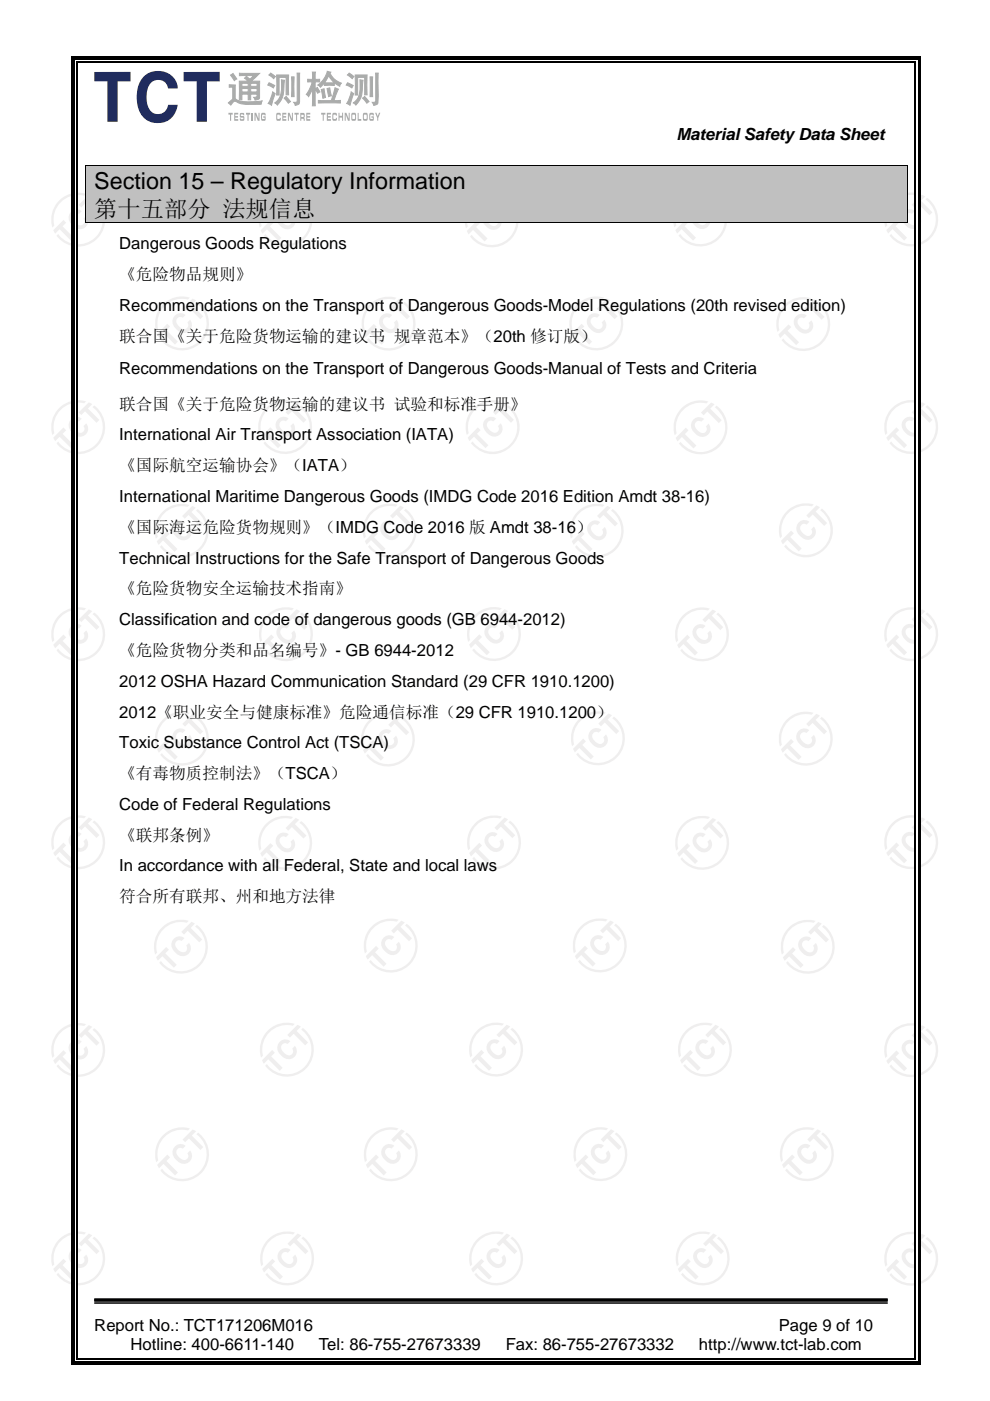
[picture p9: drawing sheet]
<svg xmlns="http://www.w3.org/2000/svg" width="210mm" height="297mm" viewBox="0 0 210 297" stroke-linecap="round" stroke-linejoin="round" font-family="sans-serif">
<defs><g id="words">
<g font-size="4.9">
<text x="20" y="40.1">Section 15 – Regulatory Information</text>
<text x="20" y="46">第十五部分 法规信息</text>
</g>
<g font-size="3.5">
<text x="143.5" y="29.6">Material Safety Data Sheet</text>
<text x="25.3" y="52.8">Dangerous Goods Regulations</text>
<text x="25.3" y="59.4">《危险物品规则》</text>
<text x="25.3" y="65.9">Recommendations on the Transport of Dangerous Goods-Model Regulations (20th revised edition)</text>
<text x="25.3" y="72.4">联合国《关于危险货物运输的建议书 规章范本》（20th 修订版）</text>
<text x="25.3" y="79.4">Recommendations on the Transport of Dangerous Goods-Manual of Tests and Criteria</text>
<text x="25.3" y="86.9">联合国《关于危险货物运输的建议书 试验和标准手册》</text>
<text x="25.3" y="93.4">International Air Transport Association (IATA)</text>
<text x="25.3" y="99.9">《国际航空运输协会》（IATA）</text>
<text x="25.3" y="106.4">International Maritime Dangerous Goods (IMDG Code 2016 Edition Amdt 38-16)</text>
<text x="25.3" y="113">《国际海运危险货物规则》（IMDG Code 2016 版 Amdt 38-16）</text>
<text x="25.3" y="119.5">Technical Instructions for the Safe Transport of Dangerous Goods</text>
<text x="25.3" y="126">《危险货物安全运输技术指南》</text>
<text x="25.3" y="132.5">Classification and code of dangerous goods (GB 6944-2012)</text>
<text x="25.3" y="139.1">《危险货物分类和品名编号》- GB 6944-2012</text>
<text x="25.3" y="145.6">2012 OSHA Hazard Communication Standard (29 CFR 1910.1200)</text>
<text x="25.3" y="152.1">2012《职业安全与健康标准》危险通信标准（29 CFR 1910.1200）</text>
<text x="25.3" y="158.7">Toxic Substance Control Act (TSCA)</text>
<text x="25.3" y="165.2">《有毒物质控制法》（TSCA）</text>
<text x="25.3" y="171.7">Code of Federal Regulations</text>
<text x="25.3" y="178.2">《联邦条例》</text>
<text x="25.3" y="184.8">In accordance with all Federal, State and local laws</text>
<text x="25.3" y="191.3">符合所有联邦、州和地方法律</text>
<text x="20" y="282.2">Report No.: TCT171206M016</text>
<text x="27.7" y="286.2">Hotline: 400-6611-140</text>
<text x="67.6" y="286.2">Tel: 86-755-27673339</text>
<text x="107.3" y="286.2">Fax: 86-755-27673332</text>
<text x="148.2" y="286.2">http://www.tct-lab.com</text>
<text x="165.2" y="282.2">Page 9 of 10</text>
</g>
</g></defs>
<g fill="#efeeee">
<path d="M15.1 44.9a1.6 1.6 0 0 1 2.2-.1l-.6 .6a.96 .96 0 0 0-1.3 .3 .96 .96 0 0 0 .4 1.4l.3 .2a.95 .95 0 0 0 1.3 .4 .95 .95 0 0 0 .3-1.3l.6-.6a1.75 1.75 0 0 1-.3 2.5 1.75 1.75 0 0 1-2.4-.3l-.3-.2a1.95 1.95 0 0 1-.2-2.9z"/>
<path d="M15.1 88.9a1.65 1.65 0 0 1 2.2-.1l-.6 .6a.96 .96 0 0 0-1.3 .3 .96 .96 0 0 0 .4 1.4 1.17 1.17 0 0 0 2 .3l.1-.6-.2-.5 .6-.5a1.79 1.79 0 0 1-.4 2.6 1.79 1.79 0 0 1-2.6-.6 1.94 1.94 0 0 1-.2-2.9z"/>
<path d="M15.1 132.8a1.64 1.64 0 0 1 2.2-.1l-.6 .6a.93 .93 0 0 0-1.2 .2 .93 .93 0 0 0 .2 1.3 1.44 1.44 0 0 0 2 .6 .91 .91 0 0 0 0-1.2l.6-.5a1.79 1.79 0 0 1-.4 2.5 1.79 1.79 0 0 1-2.6-.5 1.94 1.94 0 0 1-.2-2.9z"/>
<path d="M15.1 176.9a1.61 1.61 0 0 1 2.2-.1l-.6 .6a.96 .96 0 0 0-1.3 .3 .96 .96 0 0 0 .4 1.4l.3 .2a.95 .95 0 0 0 1.3 .4 .95 .95 0 0 0 .3-1.3l.6-.6a1.79 1.79 0 0 1-.4 2.6 1.79 1.79 0 0 1-2.6-.6 1.96 1.96 0 0 1-.2-2.9z"/>
<path d="M15 221a1.6 1.6 0 0 1 2.3-.2l-.6 .6a.96 .96 0 0 0-1.3 .4 .96 .96 0 0 0 .4 1.3 1.16 1.16 0 0 0 2 .3l.1-.5-.2-.5 .6-.6a1.79 1.79 0 0 1-.4 2.6 1.79 1.79 0 0 1-2.6-.6 1.98 1.98 0 0 1-.3-2.8z"/>
<path d="M59.4 265.1a1.58 1.58 0 0 1 2.2-.1l-.6 .6a.93 .93 0 0 0-1.2 .3 .93 .93 0 0 0 .2 1.3 1.39 1.39 0 0 0 1.9 .6l.3-.4-.2-.8 .6-.6a1.76 1.76 0 0 1-.3 2.5 1.76 1.76 0 0 1-2.4-.3 1.98 1.98 0 0 1-.5-3.1z"/>
<path d="M103.7 265.1a1.57 1.57 0 0 1 2.2-.1l-.5 .6a.96 .96 0 0 0-1.4 .4 .96 .96 0 0 0 .5 1.3 1.19 1.19 0 0 0 1.8 .5 .82 .82 0 0 0 .1-1.2l.5-.6a1.78 1.78 0 0 1-.4 2.6 1.78 1.78 0 0 1-2.5-.6 1.91 1.91 0 0 1-.3-2.9z"/>
<path d="M147.4 265.3a1.63 1.63 0 0 1 2.4-.3l-.6 .6a.92 .92 0 0 0-1.3 .3 .92 .92 0 0 0 .3 1.3 1.48 1.48 0 0 0 1.7 .7 .87 .87 0 0 0 .3-1.3l.6-.6a1.78 1.78 0 0 1-.4 2.6 1.78 1.78 0 0 1-2.6-.6 1.97 1.97 0 0 1-.4-2.7z"/>
<path d="M15.1 265.1a1.61 1.61 0 0 1 2.2-.1l-.6 .6a.95 .95 0 0 0-1.3 .4 .95 .95 0 0 0 .4 1.3 1.15 1.15 0 0 0 1 .7 1.15 1.15 0 0 0 1.1-.5v-.4l-.2-.5 .6-.6a1.78 1.78 0 0 1-.4 2.6 1.78 1.78 0 0 1-2.6-.6 1.93 1.93 0 0 1-.2-2.9z"/>
<path d="M37.1 66.9a1.61 1.61 0 0 1 2.2-.1l-.5 .6a.93 .93 0 0 0-1.3 .3 .93 .93 0 0 0 .2 1.2 1.3 1.3 0 0 0 2.1 .5l.1-.6-.1-.4 .5-.6a1.79 1.79 0 0 1-.4 2.6 1.79 1.79 0 0 1-2.5-.6 1.92 1.92 0 0 1-.3-2.9z"/>
<path d="M59.1 44.9a1.59 1.59 0 0 1 2.2-.1l-.6 .6a.96 .96 0 0 0-1.3 .4 .96 .96 0 0 0 .4 1.3 1.18 1.18 0 0 0 2 .3l.1-.6-.2-.4 .6-.6a1.79 1.79 0 0 1-.4 2.6 1.79 1.79 0 0 1-2.6-.6 1.92 1.92 0 0 1-.2-2.9z"/>
<path d="M37 110.9a1.63 1.63 0 0 1 2.3-.1l-.6 .5a.96 .96 0 0 0-1.3 .4 .96 .96 0 0 0 .4 1.3l.2 .3a.96 .96 0 0 0 1.3 .4 .96 .96 0 0 0 .5-1.2l-.1-.2 .5-.6a1.79 1.79 0 0 1-.3 2.6 1.79 1.79 0 0 1-2.6-.6 1.93 1.93 0 0 1-.3-2.8z"/>
<path d="M59 88.9a1.63 1.63 0 0 1 2.2-.1l-.6 .5a.96 .96 0 0 0-1.3 .4 .96 .96 0 0 0 .4 1.3l.3 .3a.95 .95 0 0 0 1.2 .4 .95 .95 0 0 0 .5-1.2l-.1-.2 .6-.6a1.79 1.79 0 0 1-.4 2.6 1.79 1.79 0 0 1-2.6-.5 1.94 1.94 0 0 1-.2-2.9z"/>
<path d="M80.9 66.9a1.58 1.58 0 0 1 2.2-.1l-.5 .6a.92 .92 0 0 0-1.3 .3 .92 .92 0 0 0 .3 1.3 1.45 1.45 0 0 0 1.9 .6 .92 .92 0 0 0 0-1.2l.6-.6a1.79 1.79 0 0 1-.4 2.6 1.79 1.79 0 0 1-2.5-.6 1.92 1.92 0 0 1-.3-2.9z"/>
<path d="M102.8 45.1a1.59 1.59 0 0 1 2.2-.2l-.6 .6a.91 .91 0 0 0-1.2 .2 .91 .91 0 0 0 .1 1.2 1.35 1.35 0 0 0 2.2 .7l.1-.6-.2-.5 .6-.6a1.79 1.79 0 0 1-.4 2.6 1.79 1.79 0 0 1-2.5-.6 1.93 1.93 0 0 1-.3-2.8z"/>
<path d="M37 155a1.62 1.62 0 0 1 2.3-.2l-.6 .6a.94 .94 0 0 0-1.3 .3 .94 .94 0 0 0 .3 1.3 1.32 1.32 0 0 0 2.1 .5l.1-.6-.2-.5 .6-.6a1.79 1.79 0 0 1-.4 2.6 1.79 1.79 0 0 1-2.5-.6 1.92 1.92 0 0 1-.4-2.8z"/>
<path d="M59.1 132.8a1.61 1.61 0 0 1 2.3-.1l-.6 .6a.93 .93 0 0 0-1.3 .2 .93 .93 0 0 0 .3 1.3 1.22 1.22 0 0 0 2.1 .3l.1-.5-.2-.4 .6-.5a1.79 1.79 0 0 1-.4 2.5 1.79 1.79 0 0 1-2.6-.5 1.92 1.92 0 0 1-.3-2.9z"/>
<path d="M81.1 110.9a1.6 1.6 0 0 1 2.3-.2l-.6 .6a.93 .93 0 0 0-1.3 .3 .93 .93 0 0 0 .3 1.3 1.3 1.3 0 0 0 2 .4l.2-.5-.2-.5 .6-.6a1.79 1.79 0 0 1-.4 2.6 1.79 1.79 0 0 1-2.6-.6 1.93 1.93 0 0 1-.3-2.8z"/>
<path d="M102.8 89l.2-.1a1.59 1.59 0 0 1 2.2-.1l-.6 .5a.96 .96 0 0 0-1.3 .4 .96 .96 0 0 0 .4 1.3l.3 .3a.95 .95 0 0 0 1.3 .4 .95 .95 0 0 0 .3-1.4l.6-.6a1.79 1.79 0 0 1-.4 2.6 1.79 1.79 0 0 1-2.5-.5 2.02 2.02 0 0 1-.5-2.8z"/>
<path d="M124.9 67a1.62 1.62 0 0 1 2.3-.2l-.6 .6a.94 .94 0 0 0-1.3 .2 .94 .94 0 0 0 .3 1.3 1.32 1.32 0 0 0 2.1 .5l.1-.6-.2-.4 .6-.6a1.78 1.78 0 0 1-.4 2.5 1.78 1.78 0 0 1-2.5-.5 1.92 1.92 0 0 1-.4-2.8z"/>
<path d="M146.9 44.9a1.59 1.59 0 0 1 2.3-.1l-.5 .5a.96 .96 0 0 0-1.4 .4 .96 .96 0 0 0 .5 1.3 1.16 1.16 0 0 0 1.9 .4l.2-.6-.2-.5 .5-.6a1.75 1.75 0 0 1-.2 2.5 1.75 1.75 0 0 1-2.5-.3l-.2-.1a1.94 1.94 0 0 1-.4-2.9z"/>
<path d="M36.9 199a1.59 1.59 0 0 1 2.2-.1l-.6 .6a.92 .92 0 0 0-1.2 .3 .92 .92 0 0 0 .2 1.2 1.21 1.21 0 0 0 2.1 .4l.1-.6-.2-.3 .6-.6a1.76 1.76 0 0 1-.3 2.5 1.76 1.76 0 0 1-2.5-.3 1.99 1.99 0 0 1-.4-3.1z"/>
<path d="M58.9 177.1a1.63 1.63 0 0 1 2.3-.2l-.6 .6a.92 .92 0 0 0-1.2 .3 .92 .92 0 0 0 .2 1.2 1.21 1.21 0 0 0 1 .9 1.21 1.21 0 0 0 1.2-.5v-.6l-.2-.3 .6-.6a1.78 1.78 0 0 1-.4 2.6 1.78 1.78 0 0 1-2.5-.6 1.93 1.93 0 0 1-.4-2.8z"/>
<path d="M80.8 155.2a1.52 1.52 0 0 1 2.2-.2l-.6 .6a.91 .91 0 0 0-1.2 .2 .91 .91 0 0 0 .1 1.2 1.35 1.35 0 0 0 2.2 .6l.1-.5-.2-.5 .6-.6a1.79 1.79 0 0 1-.4 2.6 1.79 1.79 0 0 1-2.6-.6 1.88 1.88 0 0 1-.2-2.8z"/>
<path d="M103.3 132.8a1.58 1.58 0 0 1 2.2-.1l-.6 .5a.94 .94 0 0 0-1.3 .3 .94 .94 0 0 0 .3 1.3 1.31 1.31 0 0 0 2.1 .5l.1-.6-.2-.5 .6-.6a1.76 1.76 0 0 1-.3 2.5 1.76 1.76 0 0 1-2.5-.3 1.99 1.99 0 0 1-.4-3z"/>
<path d="M125 110.9a1.6 1.6 0 0 1 2.3-.2l-.6 .6a.92 .92 0 0 0-1.3 .3 .92 .92 0 0 0 .3 1.3 1.37 1.37 0 0 0 2 .6l.2-.4-.2-.8 .6-.6a1.77 1.77 0 0 1-.4 2.6 1.77 1.77 0 0 1-2.6-.6 1.93 1.93 0 0 1-.3-2.8z"/>
<path d="M147 89a1.64 1.64 0 0 1 2.3-.2l-.6 .6a.93 .93 0 0 0-1.2 .3 .93 .93 0 0 0 .2 1.3 1.31 1.31 0 0 0 2.1 .5l.1-.6-.2-.5 .6-.6a1.81 1.81 0 0 1-.5 2.6 1.81 1.81 0 0 1-2.6-.8 1.85 1.85 0 0 1-.2-2.6z"/>
<path d="M168.9 67a1.59 1.59 0 0 1 2.2-.1l-.6 .6a.92 .92 0 0 0-1.2 .3 .92 .92 0 0 0 .2 1.2 1.21 1.21 0 0 0 2.1 .4l.1-.6-.2-.3 .6-.6a1.76 1.76 0 0 1-.3 2.5 1.76 1.76 0 0 1-2.5-.3 2.01 2.01 0 0 1-.4-3.1z"/>
<path d="M37.1 243.1a1.6 1.6 0 0 1 2.2-.1l-.5 .5a.97 .97 0 0 0-1.4 .4 .97 .97 0 0 0 .4 1.3l.3 .3a.95 .95 0 0 0 1.2 .4 .95 .95 0 0 0 .5-1.2v-.2l.5-.6a1.79 1.79 0 0 1-.4 2.6 1.79 1.79 0 0 1-2.5-.5 1.94 1.94 0 0 1-.3-2.9z"/>
<path d="M59.3 220.9a1.62 1.62 0 0 1 2.3-.1l-.6 .5a.96 .96 0 0 0-1.3 .4 .96 .96 0 0 0 .4 1.3 1.14 1.14 0 0 0 1.9 .4l.2-.6-.2-.5 .5-.6a1.78 1.78 0 0 1-.3 2.6 1.78 1.78 0 0 1-2.6-.5 1.94 1.94 0 0 1-.3-2.9z"/>
<path d="M81.4 198.8a1.6 1.6 0 0 1 2.2-.1l-.6 .6a.93 .93 0 0 0-1.2 .2 .93 .93 0 0 0 .2 1.3 1.23 1.23 0 0 0 2.1 .3l.1-.5-.2-.3 .6-.6a1.76 1.76 0 0 1-.3 2.5 1.76 1.76 0 0 1-2.5-.3 2 2 0 0 1-.4-3.1z"/>
<path d="M103.3 176.9a1.61 1.61 0 0 1 2.2-.1l-.6 .6a.95 .95 0 0 0-1.3 .4 .95 .95 0 0 0 .4 1.3 1.16 1.16 0 0 0 2 .4l.1-.6-.2-.5 .6-.6a1.76 1.76 0 0 1-.3 2.5 1.76 1.76 0 0 1-2.4-.3 1.98 1.98 0 0 1-.5-3.1z"/>
<path d="M125.2 154.9a1.61 1.61 0 0 1 2.4-.1l-.6 .5a.96 .96 0 0 0-1.4 .4 .96 .96 0 0 0 .5 1.3 1.16 1.16 0 0 0 1.9 .4l.2-.4-.2-.7 .5-.6a1.76 1.76 0 0 1-.2 2.5 1.76 1.76 0 0 1-2.5-.3l-.2-.1a1.96 1.96 0 0 1-.4-2.9z"/>
<path d="M147.4 132.8a1.58 1.58 0 0 1 2.2-.1l-.5 .6a.94 .94 0 0 0-1.3 .3 .94 .94 0 0 0 .2 1.3 1.23 1.23 0 0 0 2.2 .3v-.6l-.2-.3 .6-.6a1.78 1.78 0 0 1-.4 2.6 1.78 1.78 0 0 1-2.5-.6 1.93 1.93 0 0 1-.3-2.9z"/>
<path d="M169.4 110.8a1.63 1.63 0 0 1 2.3-.2l-.6 .6a.93 .93 0 0 0-1.3 .3 .93 .93 0 0 0 .3 1.3 1.29 1.29 0 0 0 2 .5l.2-.6-.2-.5 .5-.6a1.76 1.76 0 0 1-.2 2.5 1.76 1.76 0 0 1-2.5-.3l-.2-.2a1.95 1.95 0 0 1-.3-2.8z"/>
<path d="M81.3 243.1a1.62 1.62 0 0 1 2.3-.1l-.6 .5a.93 .93 0 0 0-1.2 .3 .93 .93 0 0 0 .2 1.3 1.3 1.3 0 0 0 2.1 .5l.1-.6-.2-.5 .6-.6a1.76 1.76 0 0 1-.3 2.5 1.76 1.76 0 0 1-2.4-.3 2.01 2.01 0 0 1-.6-3z"/>
<path d="M103.7 220.9a1.59 1.59 0 0 1 2.2-.2l-.5 .6a.96 .96 0 0 0-1.4 .4 .96 .96 0 0 0 .5 1.3l.2 .3a.96 .96 0 0 0 1.4 .4 .96 .96 0 0 0 .3-1.4l.5-.6a1.79 1.79 0 0 1-.4 2.6 1.79 1.79 0 0 1-2.5-.5 1.94 1.94 0 0 1-.3-2.9z"/>
<path d="M125.7 198.8a1.63 1.63 0 0 1 2.3-.1l-.6 .5a.93 .93 0 0 0-1.3 .3 .93 .93 0 0 0 .2 1.3 1.2 1.2 0 0 0 2.2 .3v-.5l-.1-.4 .5-.6a1.76 1.76 0 0 1-.2 2.5 1.76 1.76 0 0 1-2.5-.3l-.2-.1a1.95 1.95 0 0 1-.3-2.9z"/>
<path d="M147.3 177.1a1.65 1.65 0 0 1 2.3-.2l-.5 .6a.95 .95 0 0 0-1.4 .4 .95 .95 0 0 0 .5 1.3 1.15 1.15 0 0 0 1.9 .3l.2-.5-.2-.5 .5-.6a1.79 1.79 0 0 1-.4 2.6 1.79 1.79 0 0 1-2.5-.6 1.97 1.97 0 0 1-.4-2.8z"/>
<path d="M169.3 155a1.64 1.64 0 0 1 2.3-.2l-.6 .6a.93 .93 0 0 0-1.2 .3 .93 .93 0 0 0 .2 1.3 1.31 1.31 0 0 0 2.1 .5l.1-.6-.2-.5 .6-.6a1.79 1.79 0 0 1-.4 2.6 1.79 1.79 0 0 1-2.5-.6 1.95 1.95 0 0 1-.4-2.8z"/>
<path d="M125.8 243a1.59 1.59 0 0 1 2.3-.1l-.6 .6a.93 .93 0 0 0-1.3 .3 .93 .93 0 0 0 .2 1.2l.8 .7a.89 .89 0 0 0 1.2 0 .89 .89 0 0 0 .1-1.2l.6-.6a1.77 1.77 0 0 1-.3 2.5 1.77 1.77 0 0 1-2.5-.3 2.01 2.01 0 0 1-.5-3.1z"/>
<path d="M148 220.9a1.59 1.59 0 0 1 2.2-.1l-.5 .5a.94 .94 0 0 0-1.3 .3 .94 .94 0 0 0 .2 1.3 1.41 1.41 0 0 0 1.9 .7l.4-.5-.2-.8 .5-.6a1.79 1.79 0 0 1-.4 2.6 1.79 1.79 0 0 1-2.5-.5 1.91 1.91 0 0 1-.3-2.9z"/>
<path d="M169.7 199.2a1.64 1.64 0 0 1 2.4-.3l-.6 .6a.92 .92 0 0 0-1.3 .3 .92 .92 0 0 0 .3 1.3 1.18 1.18 0 0 0 .9 .8 1.18 1.18 0 0 0 1.2-.5v-.6l-.1-.3 .5-.6a1.79 1.79 0 0 1-.4 2.6 1.79 1.79 0 0 1-2.5-.5 1.99 1.99 0 0 1-.4-2.8z"/>
<path d="M169.5 243.2a1.62 1.62 0 0 1 2.4-.3l-.6 .6a.92 .92 0 0 0-1.3 .3 .92 .92 0 0 0 .3 1.2 1.3 1.3 0 0 0 2 .5l.2-.5-.2-.5 .6-.6a1.78 1.78 0 0 1-.4 2.6 1.78 1.78 0 0 1-2.6-.6 1.97 1.97 0 0 1-.4-2.7z"/>
<path d="M191.7 44.9a1.61 1.61 0 0 1 2.3-.1l-.6 .5a.93 .93 0 0 0-1.3 .3 .93 .93 0 0 0 .3 1.3 1.32 1.32 0 0 0 2.1 .5l.1-.6-.2-.5 .6-.6a1.79 1.79 0 0 1-.4 2.6 1.79 1.79 0 0 1-2.6-.5 1.93 1.93 0 0 1-.3-2.9z"/>
<path d="M191.7 88.9a1.55 1.55 0 0 1 2.3-.1l-.6 .5a.94 .94 0 0 0-1.3 .3 .94 .94 0 0 0 .3 1.3 1.31 1.31 0 0 0 2.1 .5l.1-.6-.2-.5 .6-.6a1.79 1.79 0 0 1-.4 2.6 1.79 1.79 0 0 1-2.6-.5 1.95 1.95 0 0 1-.3-2.9z"/>
<path d="M191.8 132.8a1.62 1.62 0 0 1 2.2-.1l-.6 .6a.93 .93 0 0 0-1.2 .2 .93 .93 0 0 0 .2 1.3 1.22 1.22 0 0 0 2.1 .3l.1-.5-.2-.4 .6-.5a1.79 1.79 0 0 1-.4 2.5 1.79 1.79 0 0 1-2.6-.5 1.92 1.92 0 0 1-.2-2.9z"/>
<path d="M191.8 176.9a1.62 1.62 0 0 1 2.2-.1l-.6 .6a.93 .93 0 0 0-1.2 .2 .93 .93 0 0 0 .2 1.3 1.31 1.31 0 0 0 2 .5l.2-.6-.2-.4 .6-.6a1.79 1.79 0 0 1-.4 2.5 1.79 1.79 0 0 1-2.6-.5 1.92 1.92 0 0 1-.2-2.9z"/>
<path d="M191.7 221a1.59 1.59 0 0 1 2.3-.1l-.6 .5a.93 .93 0 0 0-1.2 .3 .93 .93 0 0 0 .2 1.3 1.23 1.23 0 0 0 2.1 .3l.1-.5-.2-.4 .6-.6a1.79 1.79 0 0 1-.4 2.6 1.79 1.79 0 0 1-2.6-.5 1.86 1.86 0 0 1-.3-2.9z"/>
<path d="M191.7 265.2a1.62 1.62 0 0 1 2.3-.1l-.6 .6a.93 .93 0 0 0-1.2 .2 .93 .93 0 0 0 .2 1.3 1.23 1.23 0 0 0 2.1 .3l.1-.5-.2-.3 .6-.6a1.76 1.76 0 0 1-.3 2.5 1.76 1.76 0 0 1-2.5-.3 2.02 2.02 0 0 1-.5-3.1z"/>
</g>
<g fill="#efeeee">
<path d="M13.5 46.6l.5 .6-.7 .8 2.4 2.4-.6 .7-2.5-2.5-.9 1-.4-.8z" fill-rule="evenodd"/>
<path d="M16.7 43.4l2.1-2.1 .8 .4-1 .9 2.5 2.4-.6 .7-2.5-2.5-.7 .8z" fill-rule="evenodd"/>
<path d="M12.5 42.5a5.8 5.8 0 0 1 5.7-1.4l-.4 .4a5.2 5.2 0 0 0-6.3 6.3l-.4 .5a5.7 5.7 0 0 1 1.4-5.8zM12.3 49.6a5.2 5.2 0 0 0 8 .7 5.2 5.2 0 0 0-.7-8l.4-.3a5.7 5.7 0 0 1 .6 8.6 5.7 5.7 0 0 1-8.6-.6z" fill-rule="evenodd"/>
<path d="M13.5 90.6l.5 .6-.7 .8 2.4 2.4-.6 .6-2.5-2.4-.9 .9-.4-.7z" fill-rule="evenodd"/>
<path d="M16.7 87.4l2.1-2.1 .8 .4-1 .9 2.5 2.4-.6 .6-2.5-2.4-.7 .8z" fill-rule="evenodd"/>
<path d="M12.5 86.5a5.7 5.7 0 0 1 5.7-1.4l-.4 .4a5.2 5.2 0 0 0-6.3 6.3l-.4 .4a5.7 5.7 0 0 1 1.4-5.7zM19.6 86.3l.4-.3a5.7 5.7 0 0 1 .6 8.6 5.7 5.7 0 0 1-8.6-.6l.3-.4a5.2 5.2 0 0 0 8 .7 5.2 5.2 0 0 0-.7-8z" fill-rule="evenodd"/>
<path d="M13.5 134.5l.5 .6-.7 .8 2.4 2.4-.6 .6-2.5-2.4-.9 .9-.4-.7z" fill-rule="evenodd"/>
<path d="M16.7 131.3l2.1-2.1 .8 .4-1 .9 2.5 2.4-.6 .6-2.5-2.4-.7 .8z" fill-rule="evenodd"/>
<path d="M12.5 130.4a5.7 5.7 0 0 1 5.7-1.4l-.4 .4a5.2 5.2 0 0 0-6.3 6.3l-.4 .4a5.7 5.7 0 0 1 1.4-5.7zM19.6 130.2l.4-.3a5.7 5.7 0 0 1 .6 8.6 5.7 5.7 0 0 1-8.6-.6l.3-.4a5.2 5.2 0 0 0 8 .7 5.2 5.2 0 0 0-.7-8z" fill-rule="evenodd"/>
<path d="M13.5 178.6l.5 .6-.7 .8 2.4 2.4-.6 .6-2.5-2.4-.9 .9-.4-.7z" fill-rule="evenodd"/>
<path d="M16.7 175.5l2.1-2.2 .8 .4-1 .9 2.5 2.4-.6 .7-2.5-2.5-.7 .8z" fill-rule="evenodd"/>
<path d="M12.5 174.5a5.8 5.8 0 0 1 5.7-1.4l-.4 .4a5.2 5.2 0 0 0-6.3 6.4l-.4 .4a5.7 5.7 0 0 1 1.4-5.8zM20 174a5.7 5.7 0 0 1 .6 8.6 5.7 5.7 0 0 1-8.6-.6l.3-.4a5.2 5.2 0 0 0 8 .7 5.2 5.2 0 0 0-.7-8z" fill-rule="evenodd"/>
<path d="M13.5 222.7l.5 .5-.7 .8 2.4 2.5-.6 .6-2.5-2.5-.9 1-.4-.8z" fill-rule="evenodd"/>
<path d="M16.7 219.5l2.1-2.2 .8 .4-1 .9 2.5 2.5-.6 .6-2.5-2.4-.7 .7z" fill-rule="evenodd"/>
<path d="M12.5 218.6a5.7 5.7 0 0 1 5.7-1.5l-.4 .4a5.2 5.2 0 0 0-6.3 6.4l-.4 .4a5.7 5.7 0 0 1 1.4-5.7zM19.6 218.4l.4-.4a5.7 5.7 0 0 1 .6 8.6 5.7 5.7 0 0 1-8.6-.6l.3-.3a5.2 5.2 0 0 0 8 .6 5.2 5.2 0 0 0-.7-7.9z" fill-rule="evenodd"/>
<path d="M55.6 269l2.2-2.1 .6 .5-.8 .8 2.4 2.5-.6 .6-2.5-2.5-.9 1z" fill-rule="evenodd"/>
<path d="M63.1 261.5l.8 .4-1 .9 2.5 2.5-.6 .6-2.5-2.4-.8 .7-.5-.5z" fill-rule="evenodd"/>
<path d="M56.9 262.8a5.7 5.7 0 0 1 5.6-1.5l-.4 .4a5.2 5.2 0 0 0-6.3 6.4l-.4 .4a5.7 5.7 0 0 1 1.5-5.7zM64.3 262.2a5.7 5.7 0 0 1 .6 8.6 5.7 5.7 0 0 1-8.6-.6l.4-.3a5.2 5.2 0 0 0 7.9 .6 5.2 5.2 0 0 0-.7-7.9z" fill-rule="evenodd"/>
<path d="M99.9 269l2.2-2.1 .6 .5-.8 .8 2.4 2.5-.6 .6-2.4-2.5-1 1z" fill-rule="evenodd"/>
<path d="M107.5 261.5l.7 .4-.9 .9 2.4 2.5-.6 .6-2.4-2.4-.8 .7-.6-.5z" fill-rule="evenodd"/>
<path d="M101.2 262.8a5.7 5.7 0 0 1 5.7-1.5l-.4 .4a5.2 5.2 0 0 0-6.3 6.4l-.4 .4a5.7 5.7 0 0 1 1.4-5.7zM108.3 262.6l.3-.4a5.7 5.7 0 0 1 .7 8.7 5.7 5.7 0 0 1-8.7-.7l.4-.3a5.2 5.2 0 0 0 7.9 .6 5.2 5.2 0 0 0-.6-7.9z" fill-rule="evenodd"/>
<path d="M143.8 269l2.1-2.1 .6 .5-.8 .8 2.5 2.5-.7 .6-2.4-2.5-1 1z" fill-rule="evenodd"/>
<path d="M151.3 261.5l.7 .4-.9 .9 2.4 2.5-.6 .6-2.4-2.4-.8 .7-.6-.5z" fill-rule="evenodd"/>
<path d="M145 262.8a5.7 5.7 0 0 1 5.7-1.5l-.4 .4a5.2 5.2 0 0 0-6.3 6.4l-.4 .4a5.7 5.7 0 0 1 1.4-5.7zM152.1 262.6l.3-.4a5.7 5.7 0 0 1 .7 8.7 5.7 5.7 0 0 1-8.7-.7l.4-.3a5.2 5.2 0 0 0 7.9 .6 5.2 5.2 0 0 0-.6-7.9z" fill-rule="evenodd"/>
<path d="M11.3 269l2.2-2.1 .5 .5-.7 .8 2.4 2.5-.6 .6-2.5-2.5-.9 1z" fill-rule="evenodd"/>
<path d="M18.8 261.5l.8 .4-1 .9 2.5 2.5-.6 .6-2.5-2.4-.7 .7-.6-.5z" fill-rule="evenodd"/>
<path d="M12.5 262.8a5.8 5.8 0 0 1 5.7-1.5l-.4 .4a5.2 5.2 0 0 0-6.3 6.4l-.4 .4a5.7 5.7 0 0 1 1.4-5.7zM19.6 262.6l.4-.4a5.7 5.7 0 0 1 .6 8.6 5.7 5.7 0 0 1-8.6-.6l.3-.3a5.2 5.2 0 0 0 8 .6 5.2 5.2 0 0 0-.7-7.9z" fill-rule="evenodd"/>
<path d="M35.5 68.6l.5 .6-.7 .8 2.4 2.4-.6 .7-2.4-2.5-1 1-.3-.6-.1-.2z" fill-rule="evenodd"/>
<path d="M38.7 65.4l2.2-2.1 .7 .4-.9 .9 2.4 2.5-.6 .6-2.5-2.5-.7 .8z" fill-rule="evenodd"/>
<path d="M34.8 64.3a5.7 5.7 0 0 1 5.5-1.2l-.4 .4a5.2 5.2 0 0 0-6.4 6.4l-.4 .4a5.7 5.7 0 0 1 1.7-6zM42 64a5.7 5.7 0 0 1 .7 8.6 5.7 5.7 0 0 1-8.7-.6l.4-.4a5.2 5.2 0 0 0 7.9 .7 5.2 5.2 0 0 0-.7-8z" fill-rule="evenodd"/>
<path d="M57.4 46.7l.6 .5-.8 .8 2.5 2.4-.6 .7-2.5-2.5-.9 1-.4-.8z" fill-rule="evenodd"/>
<path d="M62.8 41.3l.7 .4-.9 .9 2.5 2.4-.6 .7-2.5-2.5-.8 .8-.6-.5z" fill-rule="evenodd"/>
<path d="M56.5 42.5a5.7 5.7 0 0 1 5.7-1.4l-.4 .4a5.2 5.2 0 0 0-6.3 6.4l-.4 .4a5.7 5.7 0 0 1 1.4-5.8zM63.6 42.3l.3-.3a5.7 5.7 0 0 1 .7 8.6 5.7 5.7 0 0 1-8.6-.6l.3-.4a5.2 5.2 0 0 0 7.9 .7 5.2 5.2 0 0 0-.6-8z" fill-rule="evenodd"/>
<path d="M35.4 112.6l.6 .6-.8 .8 2.4 2.4-.6 .6-2.4-2.4-.9 .9-.4-.7z" fill-rule="evenodd"/>
<path d="M40.8 107.3l.7 .4-.9 .9 2.4 2.4-.6 .6-2.4-2.4-.8 .8-.6-.6z" fill-rule="evenodd"/>
<path d="M34.5 108.5a5.8 5.8 0 0 1 5.7-1.4l-.4 .4a5.2 5.2 0 0 0-6.3 6.3l-.4 .4a5.7 5.7 0 0 1 1.4-5.7zM34.3 115.6a5.2 5.2 0 0 0 7.9 .6 5.2 5.2 0 0 0-.6-7.9l.3-.4a5.7 5.7 0 0 1 .7 8.7 5.7 5.7 0 0 1-8.7-.6z" fill-rule="evenodd"/>
<path d="M57.3 90.6l.6 .6-.8 .7 2.5 2.5-.6 .6-2.5-2.4-.9 .9-.4-.7z" fill-rule="evenodd"/>
<path d="M62.7 85.3l.8 .4-1 .9 2.5 2.4-.6 .6-2.5-2.4-.8 .8-.5-.6z" fill-rule="evenodd"/>
<path d="M56.4 86.5a5.7 5.7 0 0 1 5.7-1.4l-.4 .4a5.2 5.2 0 0 0-6.3 6.3l-.4 .4a5.7 5.7 0 0 1 1.4-5.7zM63.5 86.3l.4-.4a5.7 5.7 0 0 1 .6 8.7 5.7 5.7 0 0 1-8.6-.7l.3-.3a5.2 5.2 0 0 0 8 .6 5.2 5.2 0 0 0-.7-7.9z" fill-rule="evenodd"/>
<path d="M79.3 68.7l.6 .6-.8 .7 2.4 2.5-.6 .6-2.4-2.5-1 1-.3-.8z" fill-rule="evenodd"/>
<path d="M84.6 63.3l.8 .4-.9 .9 2.4 2.5-.6 .6-2.4-2.4-.8 .7-.6-.5z" fill-rule="evenodd"/>
<path d="M78.1 64.9a5.8 5.8 0 0 1 6-1.8l-.4 .4a5.2 5.2 0 0 0-6.3 6.4l-.4 .4a5.7 5.7 0 0 1 1.1-5.4zM85.8 64a5.7 5.7 0 0 1 .7 8.7 5.7 5.7 0 0 1-8.7-.7l.4-.3a5.2 5.2 0 0 0 7.9 .6 5.2 5.2 0 0 0-.7-7.9z" fill-rule="evenodd"/>
<path d="M101.2 46.8l.5 .6-.7 .7 2.4 2.5-.6 .6-2.5-2.5-.9 1-.4-.7z" fill-rule="evenodd"/>
<path d="M106.5 41.5l.8 .3-1 1 2.5 2.4-.6 .6-2.5-2.4-.8 .8-.5-.6z" fill-rule="evenodd"/>
<path d="M100.2 42.7a5.7 5.7 0 0 1 5.7-1.4l-.3 .4a5.2 5.2 0 0 0-6.4 6.3l-.4 .4a5.7 5.7 0 0 1 1.4-5.7zM107.3 42.5l.4-.4a5.7 5.7 0 0 1 .6 8.7 5.7 5.7 0 0 1-8.6-.7l.3-.3a5.2 5.2 0 0 0 8 .6 5.2 5.2 0 0 0-.7-7.9z" fill-rule="evenodd"/>
<path d="M35.5 156.7l.5 .5-.7 .8 2.4 2.5-.6 .6-2.5-2.5-.9 1-.4-.8z" fill-rule="evenodd"/>
<path d="M38.7 153.5l2.1-2.2 .8 .4-1 .9 2.5 2.5-.6 .6-2.5-2.4-.8 .8z" fill-rule="evenodd"/>
<path d="M34.5 152.6a5.7 5.7 0 0 1 5.7-1.5l-.4 .4a5.2 5.2 0 0 0-6.3 6.4l-.4 .4a5.8 5.8 0 0 1 1.4-5.7zM42 152a5.7 5.7 0 0 1 .6 8.6 5.7 5.7 0 0 1-8.6-.6l.4-.3a5.2 5.2 0 0 0 7.9 .6 5.2 5.2 0 0 0-.7-7.9z" fill-rule="evenodd"/>
<path d="M57.5 134.5l.6 .6-.8 .8 2.5 2.4-.7 .6-2.4-2.4-.9 .9-.4-.7z" fill-rule="evenodd"/>
<path d="M62.9 129.2l.7 .4-.9 .9 2.5 2.4-.7 .6-2.4-2.4-.8 .8-.6-.6z" fill-rule="evenodd"/>
<path d="M56.6 130.4a5.7 5.7 0 0 1 5.7-1.4l-.4 .4a5.2 5.2 0 0 0-6.3 6.3l-.4 .4a5.7 5.7 0 0 1 1.4-5.7zM64.1 129.9a5.7 5.7 0 0 1 .6 8.6 5.7 5.7 0 0 1-8.7-.6l.4-.4a5.2 5.2 0 0 0 8 .7 5.2 5.2 0 0 0-.7-8z" fill-rule="evenodd"/>
<path d="M79.5 112.6l.6 .5-.8 .8 2.5 2.5-.6 .6-2.5-2.5-.9 1-.4-.8z" fill-rule="evenodd"/>
<path d="M84.9 107.2l.7 .4-.9 .9 2.5 2.5-.6 .6-2.5-2.5-.8 .8-.6-.5z" fill-rule="evenodd"/>
<path d="M78.3 108.7a5.8 5.8 0 0 1 6-1.7l-.4 .4a5.2 5.2 0 0 0-6.3 6.4l-.4 .4a5.8 5.8 0 0 1 1.1-5.5zM85.7 108.2l.4-.3a5.7 5.7 0 0 1 .6 8.6 5.7 5.7 0 0 1-8.6-.6l.3-.4a5.2 5.2 0 0 0 7.9 .7 5.2 5.2 0 0 0-.6-8z" fill-rule="evenodd"/>
<path d="M101.3 90.6l.6 .6-.7 .8 2.4 2.4-.6 .6-2.5-2.4-.9 .9-.4-.7z" fill-rule="evenodd"/>
<path d="M106.7 85.3l.8 .4-.9 .9 2.4 2.4-.6 .6-2.5-2.4-.8 .8-.5-.6z" fill-rule="evenodd"/>
<path d="M100.4 86.5a5.7 5.7 0 0 1 5.7-1.4l-.4 .4a5.2 5.2 0 0 0-6.3 6.3l-.4 .4a5.7 5.7 0 0 1 1.4-5.7zM107.9 86a5.7 5.7 0 0 1 .6 8.6 5.7 5.7 0 0 1-8.6-.6l.3-.4a5.2 5.2 0 0 0 8 .6 5.2 5.2 0 0 0-.7-7.9z" fill-rule="evenodd"/>
<path d="M123.4 68.6l.5 .6-.8 .8 2.5 2.4-.6 .7-2.5-2.5-.9 1-.4-.8z" fill-rule="evenodd"/>
<path d="M126.6 65.4l2.1-2.1 .8 .4-1 .9 2.5 2.5-.6 .6-2.5-2.5-.8 .8z" fill-rule="evenodd"/>
<path d="M122.4 64.5a5.7 5.7 0 0 1 5.7-1.4l-.4 .4a5.2 5.2 0 0 0-6.3 6.4l-.4 .4a5.7 5.7 0 0 1 1.4-5.8zM129.9 64a5.7 5.7 0 0 1 .6 8.6 5.7 5.7 0 0 1-8.6-.6l.3-.4a5.2 5.2 0 0 0 8 .7 5.2 5.2 0 0 0-.7-8z" fill-rule="evenodd"/>
<path d="M145.4 46.6l.6 .6-.8 .8 2.4 2.4-.6 .6-2.4-2.4-1 .9-.3-.5v-.2z" fill-rule="evenodd"/>
<path d="M148.6 43.4l2.2-2.1 .7 .4-.9 .9 2.4 2.4-.6 .6-2.4-2.4-.8 .8z" fill-rule="evenodd"/>
<path d="M144.5 42.5a5.8 5.8 0 0 1 5.7-1.4l-.4 .4a5.2 5.2 0 0 0-6.4 6.3l-.4 .4a5.8 5.8 0 0 1 1.5-5.7zM151.6 42.3l.3-.4a5.7 5.7 0 0 1 .6 8.7 5.7 5.7 0 0 1-8.6-.6l.4-.4a5.2 5.2 0 0 0 7.9 .6 5.2 5.2 0 0 0-.6-7.9z" fill-rule="evenodd"/>
<path d="M35.2 200.8l.6 .6-.7 .7 2.4 2.5-.6 .6-2.5-2.5-.9 1-.4-.8z" fill-rule="evenodd"/>
<path d="M38.5 197.6l2.1-2.2 .7 .4-.9 .9 2.5 2.5-.6 .6-2.5-2.5-.8 .8z" fill-rule="evenodd"/>
<path d="M34.3 196.7a5.7 5.7 0 0 1 5.7-1.5l-.4 .4a5.2 5.2 0 0 0-6.3 6.4l-.4 .4a5.7 5.7 0 0 1 1.4-5.7zM41.4 196.4l.4-.3a5.7 5.7 0 0 1 .6 8.6 5.7 5.7 0 0 1-8.6-.6l.3-.3a5.2 5.2 0 0 0 8 .6 5.2 5.2 0 0 0-.7-8z" fill-rule="evenodd"/>
<path d="M57.4 178.8l.6 .5-.8 .8 2.4 2.4-.6 .7-2.5-2.5-.9 1-.4-.8z" fill-rule="evenodd"/>
<path d="M62.7 173.4l.8 .4-1 .9 2.5 2.5-.6 .6-2.5-2.5-.8 .8-.5-.5z" fill-rule="evenodd"/>
<path d="M56.5 174.6a5.7 5.7 0 0 1 5.6-1.4l-.4 .4a5.2 5.2 0 0 0-6.3 6.4l-.4 .4a5.6 5.6 0 0 1 1.5-5.8zM63.5 174.4l.4-.3a5.7 5.7 0 0 1 .6 8.6 5.7 5.7 0 0 1-8.6-.6l.3-.3a5.2 5.2 0 0 0 8 .6 5.2 5.2 0 0 0-.7-8z" fill-rule="evenodd"/>
<path d="M77 159l2.2-2.1 .5 .5-.7 .8 2.4 2.4-.6 .7-2.5-2.5-.9 1z" fill-rule="evenodd"/>
<path d="M84.5 151.5l.8 .4-1 .9 2.5 2.5-.7 .6-2.4-2.5-.8 .8-.5-.5z" fill-rule="evenodd"/>
<path d="M78.2 152.7a5.7 5.7 0 0 1 5.7-1.4l-.4 .4a5.2 5.2 0 0 0-6.3 6.4l-.4 .4a5.7 5.7 0 0 1 1.4-5.8zM85.3 152.5l.4-.3a5.7 5.7 0 0 1 .6 8.6 5.7 5.7 0 0 1-8.6-.6l.3-.3a5.2 5.2 0 0 0 8 .6 5.2 5.2 0 0 0-.7-8z" fill-rule="evenodd"/>
<path d="M101.7 134.5l.5 .6-.8 .7 2.5 2.5-.6 .6-2.5-2.4-.9 .9-.4-.7z" fill-rule="evenodd"/>
<path d="M107 129.2l.8 .4-1 .9 2.5 2.4-.7 .6-2.4-2.4-.8 .8-.5-.6z" fill-rule="evenodd"/>
<path d="M100.7 130.4a5.8 5.8 0 0 1 5.7-1.5l-.4 .4a5.2 5.2 0 0 0-6.3 6.4l-.4 .4a5.8 5.8 0 0 1 1.4-5.7zM108.2 129.8a5.7 5.7 0 0 1 .6 8.7 5.7 5.7 0 0 1-8.6-.7l.3-.3a5.2 5.2 0 0 0 8 .6 5.2 5.2 0 0 0-.7-7.9z" fill-rule="evenodd"/>
<path d="M121.3 114.7l2.1-2.1 .6 .6-.8 .8 2.5 2.4-.6 .6-2.5-2.4-.9 .9z" fill-rule="evenodd"/>
<path d="M126.6 109.4l2.2-2.1 .7 .3-.9 1 2.4 2.4-.6 .6-2.4-2.4-.8 .8z" fill-rule="evenodd"/>
<path d="M122.5 108.5a5.7 5.7 0 0 1 5.7-1.4l-.4 .4a5.2 5.2 0 0 0-6.3 6.3l-.4 .4a5.8 5.8 0 0 1 1.4-5.7zM129.9 107.9a5.7 5.7 0 0 1 .7 8.7 5.7 5.7 0 0 1-8.6-.6l.3-.4a5.2 5.2 0 0 0 8 .6 5.2 5.2 0 0 0-.7-7.9z" fill-rule="evenodd"/>
<path d="M145.5 90.7l.5 .5-.7 .8 2.4 2.5-.6 .6-2.5-2.5-.9 1-.4-.8z" fill-rule="evenodd"/>
<path d="M148.7 87.5l2.1-2.2 .8 .4-1 .9 2.5 2.5-.6 .6-2.5-2.5-.8 .9z" fill-rule="evenodd"/>
<path d="M144.5 86.6a5.8 5.8 0 0 1 5.7-1.5l-.4 .4a5.2 5.2 0 0 0-6.3 6.4l-.4 .4a5.8 5.8 0 0 1 1.4-5.7zM152 86a5.7 5.7 0 0 1 .6 8.6 5.7 5.7 0 0 1-8.6-.6l.4-.3a5.2 5.2 0 0 0 7.9 .6 5.2 5.2 0 0 0-.7-7.9z" fill-rule="evenodd"/>
<path d="M165.1 70.9l2.1-2.1 .6 .5-.8 .8 2.5 2.5-.6 .6-2.5-2.5-.9 1z" fill-rule="evenodd"/>
<path d="M170.5 65.6l2.1-2.2 .8 .4-1 .9 2.5 2.5-.6 .6-2.5-2.5-.8 .8z" fill-rule="evenodd"/>
<path d="M166.3 64.7a5.7 5.7 0 0 1 5.7-1.5l-.4 .4a5.2 5.2 0 0 0-6.3 6.4l-.4 .4a5.7 5.7 0 0 1 1.4-5.7zM173.8 64.1a5.7 5.7 0 0 1 .6 8.6 5.7 5.7 0 0 1-8.6-.6l.3-.3a5.2 5.2 0 0 0 8 .6 5.2 5.2 0 0 0-.7-7.9z" fill-rule="evenodd"/>
<path d="M35.5 244.8l.6 .6-.8 .7 2.4 2.5-.6 .6-2.4-2.4-1 .9-.4-.7z" fill-rule="evenodd"/>
<path d="M40.9 239.5l.7 .4-.9 .9 2.4 2.4-.6 .6-2.4-2.4-.8 .8-.6-.6z" fill-rule="evenodd"/>
<path d="M34.6 240.7a5.7 5.7 0 0 1 5.7-1.4l-.4 .4a5.2 5.2 0 0 0-6.4 6.3l-.4 .4a5.8 5.8 0 0 1 1.5-5.7zM41.7 240.5l.3-.4a5.7 5.7 0 0 1 .7 8.7 5.7 5.7 0 0 1-8.7-.7l.4-.3a5.2 5.2 0 0 0 7.9 .6 5.2 5.2 0 0 0-.6-7.9z" fill-rule="evenodd"/>
<path d="M57.7 222.6l.6 .6-.8 .8 2.4 2.4-.6 .6-2.4-2.4-.9 .9-.4-.7z" fill-rule="evenodd"/>
<path d="M63.1 217.3l.7 .4-.9 .9 2.4 2.4-.6 .6-2.4-2.4-.8 .8-.6-.6z" fill-rule="evenodd"/>
<path d="M56.8 218.5a5.7 5.7 0 0 1 5.7-1.4l-.4 .4a5.2 5.2 0 0 0-6.3 6.3l-.4 .4a5.7 5.7 0 0 1 1.4-5.7zM64.2 218a5.7 5.7 0 0 1 .7 8.6 5.7 5.7 0 0 1-8.7-.6l.4-.4a5.2 5.2 0 0 0 7.9 .6 5.2 5.2 0 0 0-.6-7.9z" fill-rule="evenodd"/>
<path d="M77.6 202.7l2.2-2.1 .5 .5-.8 .8 2.5 2.4-.6 .7-2.5-2.5-.9 1z" fill-rule="evenodd"/>
<path d="M85.1 195.2l.8 .4-1 .9 2.5 2.4-.6 .7-2.5-2.5-.8 .8-.5-.6z" fill-rule="evenodd"/>
<path d="M78.8 196.4a5.7 5.7 0 0 1 5.7-1.4l-.4 .4a5.2 5.2 0 0 0-6.3 6.4l-.4 .4a5.7 5.7 0 0 1 1.4-5.8zM85.9 196.2l.4-.3a5.7 5.7 0 0 1 .6 8.6 5.7 5.7 0 0 1-8.6-.6l.3-.4a5.2 5.2 0 0 0 8 .7 5.2 5.2 0 0 0-.7-8z" fill-rule="evenodd"/>
<path d="M101.7 178.7l.5 .6-.7 .7 2.4 2.5-.6 .6-2.5-2.5-.9 1-.4-.8z" fill-rule="evenodd"/>
<path d="M107 173.3l.8 .4-1 .9 2.5 2.5-.6 .6-2.5-2.4-.8 .7-.5-.5z" fill-rule="evenodd"/>
<path d="M100.7 174.6a5.7 5.7 0 0 1 5.7-1.5l-.4 .4a5.2 5.2 0 0 0-6.3 6.4l-.4 .4a5.7 5.7 0 0 1 1.4-5.7zM108.2 174a5.7 5.7 0 0 1 .6 8.7 5.7 5.7 0 0 1-8.6-.7l.4-.3a5.2 5.2 0 0 0 7.9 .6 5.2 5.2 0 0 0-.7-7.9z" fill-rule="evenodd"/>
<path d="M123.7 156.6l.6 .6-.8 .7 2.4 2.5-.6 .6-2.4-2.4-1 .9-.4-.7z" fill-rule="evenodd"/>
<path d="M129.1 151.3l.7 .4-.9 .9 2.4 2.4-.6 .6-2.4-2.4-.8 .8-.6-.6z" fill-rule="evenodd"/>
<path d="M122.8 152.5a5.7 5.7 0 0 1 5.7-1.4l-.4 .4a5.2 5.2 0 0 0-6.3 6.3l-.5 .4a5.7 5.7 0 0 1 1.5-5.7zM129.9 152.3l.3-.4a5.7 5.7 0 0 1 .7 8.7 5.7 5.7 0 0 1-8.7-.7l.4-.3a5.2 5.2 0 0 0 7.9 .6 5.2 5.2 0 0 0-.6-7.9z" fill-rule="evenodd"/>
<path d="M145.8 134.6l.5 .5-.7 .8 2.4 2.5-.6 .6-2.5-2.5-.9 1-.4-.8z" fill-rule="evenodd"/>
<path d="M151.1 129.2l.8 .4-.9 .9 2.4 2.5-.6 .6-2.5-2.5-.8 .9-.5-.6z" fill-rule="evenodd"/>
<path d="M144.8 130.5a5.8 5.8 0 0 1 5.8-1.5l-.4 .4a5.2 5.2 0 0 0-6.4 6.4l-.4 .4a5.8 5.8 0 0 1 1.4-5.7zM151.9 130.3l.4-.4a5.7 5.7 0 0 1 .6 8.6 5.7 5.7 0 0 1-8.6-.6l.4-.3a5.2 5.2 0 0 0 7.9 .6 5.2 5.2 0 0 0-.7-7.9z" fill-rule="evenodd"/>
<path d="M167.8 112.5l.6 .6-.8 .8 2.4 2.4-.6 .6-2.4-2.5-.9 1-.4-.7z" fill-rule="evenodd"/>
<path d="M173.2 107.1l.7 .4-.9 1 2.4 2.4-.6 .6-2.4-2.4-.8 .8-.6-.6z" fill-rule="evenodd"/>
<path d="M166.9 108.4a5.7 5.7 0 0 1 5.7-1.4l-.4 .4a5.2 5.2 0 0 0-6.3 6.3l-.4 .4a5.7 5.7 0 0 1 1.4-5.7zM174 108.2l.3-.4a5.7 5.7 0 0 1 .7 8.6 5.7 5.7 0 0 1-8.7-.6l.4-.3a5.2 5.2 0 0 0 7.9 .6 5.2 5.2 0 0 0-.6-7.9z" fill-rule="evenodd"/>
<path d="M79.8 244.8l.5 .6-.7 .7 2.4 2.5-.6 .6-2.4-2.4-1 .9-.4-.7z" fill-rule="evenodd"/>
<path d="M85.1 239.5l.8 .3-.9 .9 2.4 2.5-.6 .6-2.5-2.4-.8 .8-.5-.6z" fill-rule="evenodd"/>
<path d="M78.5 241a5.7 5.7 0 0 1 6-1.8l-.4 .4a5.2 5.2 0 0 0-6.3 6.4l-.4 .4a5.8 5.8 0 0 1 1.1-5.4zM86.3 240.1a5.7 5.7 0 0 1 .6 8.7 5.7 5.7 0 0 1-8.6-.7l.3-.3a5.2 5.2 0 0 0 8 .6 5.2 5.2 0 0 0-.7-7.9z" fill-rule="evenodd"/>
<path d="M102.1 222.6l.6 .6-.8 .7 2.4 2.5-.6 .6-2.4-2.4-1 .9-.4-.7z" fill-rule="evenodd"/>
<path d="M105.3 219.4l2.2-2.1 .7 .4-.9 .9 2.4 2.4-.6 .6-2.4-2.4-.8 .8z" fill-rule="evenodd"/>
<path d="M101.2 218.5a5.8 5.8 0 0 1 5.7-1.5l-.4 .4a5.2 5.2 0 0 0-6.3 6.4l-.4 .4a5.7 5.7 0 0 1 1.4-5.7zM108.3 218.3l.3-.4a5.7 5.7 0 0 1 .7 8.7 5.7 5.7 0 0 1-8.7-.7l.4-.3a5.2 5.2 0 0 0 7.9 .6 5.2 5.2 0 0 0-.6-7.9z" fill-rule="evenodd"/>
<path d="M124.1 200.5l.6 .6-.8 .8 2.4 2.4-.6 .6-2.4-2.4-1 .9-.4-.7z" fill-rule="evenodd"/>
<path d="M127.3 197.3l2.2-2.1 .7 .4-.9 .9 2.4 2.4-.6 .6-2.4-2.4-.8 .8z" fill-rule="evenodd"/>
<path d="M123.2 196.4a5.7 5.7 0 0 1 5.7-1.4l-.4 .4a5.2 5.2 0 0 0-6.3 6.3l-.5 .4a5.7 5.7 0 0 1 1.5-5.7zM130.6 195.8a5.7 5.7 0 0 1 .7 8.7 5.7 5.7 0 0 1-8.7-.6l.4-.4a5.2 5.2 0 0 0 7.9 .6 5.2 5.2 0 0 0-.6-7.9z" fill-rule="evenodd"/>
<path d="M145.8 178.8l.6 .5-.8 .8 2.4 2.5-.6 .6-2.4-2.5-1 1-.4-.8z" fill-rule="evenodd"/>
<path d="M149 175.6l2.2-2.2 .7 .4-.9 .9 2.4 2.5-.6 .6-2.4-2.5-.8 .8z" fill-rule="evenodd"/>
<path d="M144.9 174.7a5.7 5.7 0 0 1 5.7-1.5l-.4 .4a5.2 5.2 0 0 0-6.4 6.4l-.4 .4a5.7 5.7 0 0 1 1.5-5.7zM152 174.5l.3-.4a5.7 5.7 0 0 1 .7 8.6 5.7 5.7 0 0 1-8.7-.6l.4-.3a5.2 5.2 0 0 0 7.9 .6 5.2 5.2 0 0 0-.6-7.9z" fill-rule="evenodd"/>
<path d="M167.8 156.7l.6 .6-.8 .7 2.4 2.5-.6 .6-2.4-2.5-1 1-.3-.7z" fill-rule="evenodd"/>
<path d="M173.1 151.3l.8 .4-.9 .9 2.4 2.5-.6 .6-2.5-2.4-.7 .8-.6-.6z" fill-rule="evenodd"/>
<path d="M166.9 152.6a5.7 5.7 0 0 1 5.7-1.5l-.5 .4a5.2 5.2 0 0 0-6.3 6.4l-.4 .4a5.7 5.7 0 0 1 1.5-5.7zM174.3 152a5.7 5.7 0 0 1 .7 8.6 5.7 5.7 0 0 1-8.7-.6l.4-.3a5.2 5.2 0 0 0 7.9 .6 5.2 5.2 0 0 0-.7-7.9z" fill-rule="evenodd"/>
<path d="M122.1 246.9l2.1-2.1 .6 .5-.8 .8 2.4 2.5-.6 .6-2.4-2.5-1 1z" fill-rule="evenodd"/>
<path d="M127.4 241.6l2.2-2.2 .7 .4-.9 .9 2.4 2.5-.6 .6-2.4-2.5-.8 .8z" fill-rule="evenodd"/>
<path d="M123.3 240.7a5.7 5.7 0 0 1 5.7-1.5l-.4 .4a5.2 5.2 0 0 0-6.3 6.4l-.4 .4a5.8 5.8 0 0 1 1.4-5.7zM130.7 240.1a5.7 5.7 0 0 1 .7 8.7 5.7 5.7 0 0 1-8.7-.7l.4-.3a5.2 5.2 0 0 0 8 .6 5.2 5.2 0 0 0-.7-7.9z" fill-rule="evenodd"/>
<path d="M146.4 222.6l.6 .6-.8 .8 2.4 2.4-.6 .6-2.4-2.4-1 .9-.3-.7z" fill-rule="evenodd"/>
<path d="M151.7 217.3l.8 .4-.9 .9 2.4 2.4-.6 .6-2.4-2.4-.8 .8-.6-.6z" fill-rule="evenodd"/>
<path d="M145.5 218.5a5.7 5.7 0 0 1 5.7-1.4l-.4 .4a5.2 5.2 0 0 0-6.4 6.3l-.4 .4a5.8 5.8 0 0 1 1.5-5.7zM152.9 217.9a5.7 5.7 0 0 1 .7 8.7 5.7 5.7 0 0 1-8.7-.6l.4-.4a5.2 5.2 0 0 0 7.9 .6 5.2 5.2 0 0 0-.6-7.9z" fill-rule="evenodd"/>
<path d="M168.2 200.8l.6 .6-.8 .8 2.4 2.4-.6 .6-2.4-2.4-1 .9-.3-.7z" fill-rule="evenodd"/>
<path d="M173.6 195.5l.7 .4-.9 .9 2.4 2.4-.6 .6-2.4-2.4-.8 .8-.6-.6z" fill-rule="evenodd"/>
<path d="M167.3 196.7a5.7 5.7 0 0 1 5.7-1.4l-.4 .4a5.2 5.2 0 0 0-6.4 6.3l-.4 .4a5.7 5.7 0 0 1 1.5-5.7zM174.7 196.1a5.7 5.7 0 0 1 .7 8.7 5.7 5.7 0 0 1-8.7-.7l.4-.3a5.2 5.2 0 0 0 7.9 .6 5.2 5.2 0 0 0-.6-7.9z" fill-rule="evenodd"/>
<path d="M168 244.8l.6 .5-.8 .8 2.4 2.5-.6 .6-2.4-2.5-1 1-.3-.8z" fill-rule="evenodd"/>
<path d="M173.4 239.4l.7 .4-.9 .9 2.4 2.5-.6 .6-2.4-2.4-.8 .7-.6-.5z" fill-rule="evenodd"/>
<path d="M167.1 240.7a5.7 5.7 0 0 1 5.7-1.5l-.4 .4a5.2 5.2 0 0 0-6.3 6.4l-.4 .4a5.7 5.7 0 0 1 1.4-5.7zM174.5 240.1a5.7 5.7 0 0 1 .7 8.7 5.7 5.7 0 0 1-8.7-.7l.4-.3a5.2 5.2 0 0 0 7.9 .6 5.2 5.2 0 0 0-.6-7.9z" fill-rule="evenodd"/>
<path d="M190.1 46.6l.6 .6-.8 .8 2.5 2.4-.6 .6-2.5-2.4-.9 .9-.3-.5-.1-.2z" fill-rule="evenodd"/>
<path d="M193.4 43.4l2.1-2.1 .7 .4-.9 .9 2.5 2.4-.7 .6-2.4-2.4-.8 .8z" fill-rule="evenodd"/>
<path d="M189.2 42.5a5.7 5.7 0 0 1 5.7-1.4l-.4 .4a5.2 5.2 0 0 0-6.3 6.3l-.4 .4a5.7 5.7 0 0 1 1.4-5.7zM196.7 41.9a5.7 5.7 0 0 1 .6 8.7 5.7 5.7 0 0 1-8.6-.6l.3-.4a5.2 5.2 0 0 0 8 .6 5.2 5.2 0 0 0-.7-7.9z" fill-rule="evenodd"/>
<path d="M190.1 90.6l.6 .6-.8 .7 2.5 2.5-.6 .6-2.5-2.4-.9 .9-.3-.5-.1-.2z" fill-rule="evenodd"/>
<path d="M193.4 87.4l2.1-2.1 .7 .4-.9 .9 2.5 2.4-.7 .6-2.4-2.4-.8 .8z" fill-rule="evenodd"/>
<path d="M189.2 86.5a5.7 5.7 0 0 1 5.7-1.4l-.4 .4a5.2 5.2 0 0 0-6.3 6.3l-.4 .4a5.7 5.7 0 0 1 1.4-5.7zM196.7 85.9a5.7 5.7 0 0 1 .6 8.7 5.7 5.7 0 0 1-8.6-.6l.3-.4a5.2 5.2 0 0 0 8 .6 5.2 5.2 0 0 0-.7-7.9z" fill-rule="evenodd"/>
<path d="M190.1 134.5l.6 .6-.8 .8 2.5 2.4-.6 .6-2.5-2.4-.9 .9-.3-.5-.1-.2z" fill-rule="evenodd"/>
<path d="M193.4 131.3l2.1-2.1 .7 .4-.9 .9 2.5 2.4-.7 .6-2.4-2.4-.8 .8z" fill-rule="evenodd"/>
<path d="M189.5 130.1a5.8 5.8 0 0 1 5.4-1.1l-.4 .4a5.2 5.2 0 0 0-6.3 6.3l-.4 .4a5.8 5.8 0 0 1 1.7-6zM196.3 130.2l.4-.3a5.7 5.7 0 0 1 .6 8.6 5.7 5.7 0 0 1-8.6-.6l.3-.4a5.2 5.2 0 0 0 8 .6 5.2 5.2 0 0 0-.7-7.9z" fill-rule="evenodd"/>
<path d="M190.1 178.6l.6 .6-.8 .8 2.5 2.4-.6 .6-2.5-2.4-.9 .9-.3-.5-.1-.2z" fill-rule="evenodd"/>
<path d="M193.4 175.4l2.1-2.1 .7 .4-.9 .9 2.5 2.4-.7 .7-2.4-2.5-.8 .8z" fill-rule="evenodd"/>
<path d="M189.2 174.5a5.7 5.7 0 0 1 5.7-1.4l-.4 .4a5.2 5.2 0 0 0-6.3 6.3l-.4 .4a5.7 5.7 0 0 1 1.4-5.7zM196.7 173.9a5.7 5.7 0 0 1 .6 8.7 5.7 5.7 0 0 1-8.6-.6l.3-.4a5.2 5.2 0 0 0 8 .7 5.2 5.2 0 0 0-.7-8z" fill-rule="evenodd"/>
<path d="M190.1 222.7l.6 .6-.8 .8 2.5 2.4-.6 .6-2.5-2.4-.9 .9-.4-.7z" fill-rule="evenodd"/>
<path d="M193.4 219.5l2.1-2.1 .7 .4-.9 .9 2.5 2.4-.7 .6-2.4-2.4-.8 .8z" fill-rule="evenodd"/>
<path d="M189.5 218.3a5.8 5.8 0 0 1 5.4-1.1l-.4 .4a5.2 5.2 0 0 0-6.3 6.3l-.4 .4a5.8 5.8 0 0 1 1.7-6zM196.3 218.4l.4-.3a5.7 5.7 0 0 1 .6 8.6 5.7 5.7 0 0 1-8.6-.6l.3-.4a5.2 5.2 0 0 0 8 .6 5.2 5.2 0 0 0-.7-7.9z" fill-rule="evenodd"/>
<path d="M190.1 266.9l.6 .6-.8 .8 2.5 2.4-.6 .6-2.5-2.4-.9 .9-.4-.7z" fill-rule="evenodd"/>
<path d="M193.4 263.7l2.1-2.1 .7 .4-.9 .9 2.5 2.4-.7 .6-2.4-2.4-.8 .8z" fill-rule="evenodd"/>
<path d="M189.2 262.8a5.7 5.7 0 0 1 5.7-1.4l-.4 .4a5.2 5.2 0 0 0-6.3 6.4l-.4 .4a5.7 5.7 0 0 1 1.4-5.8zM196.3 262.6l.4-.3a5.7 5.7 0 0 1 .6 8.6 5.7 5.7 0 0 1-8.6-.6l.3-.4a5.2 5.2 0 0 0 8 .7 5.2 5.2 0 0 0-.7-8z" fill-rule="evenodd"/>
</g>
<path d="M30.5 16.2a4.2 4.2 0 0 1 4.4-1 4.2 4.2 0 0 1 2.8 3.6h-2a2.19 2.19 0 0 0-2.2-1.9 2.19 2.19 0 0 0-2.1 1.8l-.3 1.1a5.1 5.1 0 0 0 .9 3.8 2.15 2.15 0 0 0 2.3 .5 2.15 2.15 0 0 0 1.4-1.9h2a4.3 4.3 0 0 1-4.4 3.9 4.3 4.3 0 0 1-4.2-4 7.3 7.3 0 0 1 1.4-5.9z" fill="#202c5e"/>
<g fill="#202c5e">
<path d="M20 15.3l7.7-.1v2.1h-2.7v8.5h-2.2v-8.6h-2.8z" fill-rule="evenodd"/>
<path d="M38.9 15.3l7.7-.1v2.1h-2.7v8.5h-2.2v-8.6h-2.8z" fill-rule="evenodd"/>
</g>
<g fill="none" stroke="#aaacab" stroke-width=".21">
<path d="M48.6 18h1.3v2.9l.1 .1a3.7 3.7 0 0 0 2.8 .6l2.8-.2-.2 .7h-.6a11.1 11.1 0 0 1-4.3-.3l-.7-.3h-.2l-.6 .8-.6-.5 1-.8v-2.5h-.8zM48.9 15.9l.5-.3 .8 1.1-.5 .4zM50.8 15.5l4.3 .1-1.8 1.6h1.8v3.4a.66 .66 0 0 1-1 .6l-.3-.6 .6-.1 .1-.5h-1.3v1.2h-.6v-1.2h-1.3v1.2h-.5v-4h1.7l-.6-.6 .4-.4 .7 .6 .8-.8h-3zM51.3 17.7h1.3v.6h-1.3zM51.3 18.8h1.3v.7h-1.3zM53.2 17.7h1.3v.6h-1.3zM53.2 18.8h1.3v.7h-1.3zM57.1 17.5l1.2 .6-.3 .5-1.2-.6zM57.4 15.5l1 .7-.3 .5-1.1-.8zM57.8 19.5l.6 .3-.8 2.5-.7-.4 .5-.9zM58.7 15.9h2.5v4.2h-.5v-3.7h-1.5v3.8h-.5zM59.7 16.9l.6 .1a9.8 9.8 0 0 1-.9 4.5l-.6 .8-.5-.5a4.1 4.1 0 0 0 1.4-4.1z"/>
<path d="M61.8 16.3h.6v4.2h-.6zM63 15.5h.6l-.1 6.2a.64 .64 0 0 1-.9 .6l-.3-.6h.6l.1-.2zM66.3 15.3h.6l-.1 1.5h1v.6h-1v1.4l.5-.3 .6 1-.5 .3-.6-1 .1 3.6h-.6v-3.6l-.9 1.7-.4-.5 .7-1.3 .5-1.3h-.9v-.6h1zM68.1 19l.6-.2 .3 1.9-.5 .1zM69.4 18.8l.5-.2 .4 1.7-.6 .2zM69.4 15.1l.8 .2-.2 .2a3.8 3.8 0 0 0 2.4 2.1l-.3 .7-1.2-.8v.6h-2.1v-.5l-.8 .9-.6-.5a5 5 0 0 0 2-2.9zM69.7 16l.6 .9 .7 .7h-2.2zM73.7 17.5l1.2 .6-.3 .5-1.2-.6zM74.1 15.5l1 .7-.4 .5-1-.8zM74.5 19.5l.5 .3-.8 2.5-.7-.4 .5-.9zM75.3 15.9h2.6v4.2h-.6v-3.7h-1.4v3.8h-.6zM76.3 16.9l.7 .1-.1 .9a5.3 5.3 0 0 1-1.4 4.4l-.6-.5a4.1 4.1 0 0 0 1.5-4.1z"/>
<path d="M78.5 16.3h.5v4.2h-.5zM79.7 15.5h.5v5.6v.7l-.2 .3-.7 .3-.3-.7h.5l.2-.2zM60.3 20.8l.4-.4 .9 1.1-.4 .4zM67.5 21.3h2.8l.8-2.7 .7 .3-1 2.4h1.4v.5h-4.7zM76.9 20.8l.4-.4 1 1.1-.5 .4z"/>
</g>
<g fill="#aaacab">
<path d="M48.5 23.9h.9v.4h-.4v1.3h-.2v-1.3h-.3z"/>
<path d="M49.7 23.9h.8v.4h-.6v.3h.6v.3h-.6v.4h.6v.3h-.8z"/>
<path d="M50.9 24l.7-.1 .2 .2v.3h-.2l-.1-.1h-.4v.3l.7 .1-.1 .9-.8-.1v-.4h.2v.2l.5-.1v-.3h-.7z"/>
<path d="M52.2 23.9h.9v.4h-.4v1.3h-.2v-1.3h-.3z"/>
<path d="M53.4 23.9h.2v1.7h-.2z"/>
<path d="M54 23.9h.3l.5 1.2v-1.2h.3v1.7h-.4l-.5-1.2v1.2h-.2z"/>
<path d="M55.5 24l.6-.1 .2 .2v.4h-.2l-.1-.2-.4 .1 .1 .8h.4v-.2h-.3v-.3h.5l-.1 .9h-.6l-.2-.2v-1.2z"/>
<path d="M58.7 24h.8l.1 .5h-.3v-.2h-.4l-.1 .2 .1 .7h.4l.1-.2h.2l-.1 .5-.1 .1h-.6l-.2-.2z"/>
<path d="M59.9 23.9h.8v.4h-.6v.3h.6v.3h-.6v.4h.6v.3h-.8z"/>
<path d="M61.1 23.9h.3l.5 1.2v-1.2h.2v1.7h-.3l-.5-1.2v1.2h-.2z"/>
<path d="M62.5 23.9h.9v.4h-.4v1.3h-.2v-1.3h-.3z"/>
<path d="M65 23.9h.8v.4h-.6v.3h.6v.3h-.6v.4h.6v.3h-.8z"/>
<path d="M68.1 23.9h.9v.4h-.3v1.3h-.2v-1.3h-.4z"/>
<path d="M69.3 23.9h.9v.4h-.6v.3h.5v.3h-.5v.4h.6v.3h-.9z"/>
<path d="M70.7 23.9h.5l.2 .2 .1 .4h-.3v-.2h-.4l-.1 .2 .1 .7h.4v-.2h.3l-.2 .6h-.6l-.2-.2v-1.2z"/>
<path d="M71.8 23.9h.2v.7h.6v-.7h.2v1.7h-.2v-.7h-.6v.7h-.2z"/>
<path d="M73.1 23.9h.4l.4 1.2 .1-1.2h.2v1.7h-.4l-.4-1.2-.1 1.2h-.2z"/>
<path d="M75.9 23.9h.2v1.3h.5v.4h-.7z"/>
<path d="M78.5 24h.7l.1 .5h-.2l-.1-.2h-.4l-.1 .2 .1 .7h.5v-.2h-.3v-.3h.5l-.2 .9h-.5l-.2-.2-.1-1.1z"/>
<path d="M79.6 23.9h.2l.3 .7 .3-.7h.3l-.5 1.1v.6h-.2v-.6z"/>
<path d="M50.8 15.5l4.3 .1-1.8 1.6h1.8v3.4a.66 .66 0 0 1-1 .6l-.3-.6 .6-.1 .1-.5h-1.3v1.2h-.6v-1.2h-1.3v1.2h-.5v-4h1.7l-.6-.6 .4-.4 .7 .6 .8-.8h-3zM51.3 17.7v.6h1.3v-.6zM51.3 18.8v.7h1.3v-.7zM53.2 17.7v.6h1.3v-.6zM53.2 18.8v.7h1.3v-.7zM48.9 15.9l.5-.3 .8 1.1-.5 .4zM48.6 18h1.3v2.9l.1 .1a3.7 3.7 0 0 0 2.8 .6l2.8-.2-.2 .7h-.6a11.1 11.1 0 0 1-4.3-.3l-.7-.3h-.2l-.6 .8-.6-.5 1-.8v-2.5h-.8zM57.4 15.5l1 .7-.3 .5-1.1-.8zM57.1 17.5l1.2 .6-.3 .5-1.2-.6zM57.8 19.5l.6 .3-.8 2.5-.7-.4 .5-.9zM58.7 15.9h2.5v4.2h-.5v-3.7h-1.5v3.8h-.5zM59.7 16.9l.6 .1a9.8 9.8 0 0 1-.9 4.5l-.6 .8-.5-.5a4.1 4.1 0 0 0 1.4-4.1zM60.3 20.8l.4-.4 .9 1.1-.4 .4zM61.8 16.3h.6v4.2h-.6zM63 15.5h.6l-.1 6.2a.64 .64 0 0 1-.9 .6l-.3-.6h.6l.1-.2zM66.3 15.3h.6l-.1 1.5h1v.6h-1v1.4l.5-.3 .6 1-.5 .3-.6-1 .1 3.6h-.6v-3.6l-.9 1.7-.4-.5 .7-1.3 .5-1.3h-.9v-.6h1zM69.4 15.1l.8 .2-.2 .2a3.8 3.8 0 0 0 2.4 2.1l-.3 .7-1.2-.8v.6h-2.1v-.5l-.8 .9-.6-.5a5 5 0 0 0 2-2.9zM69.7 16l-.9 1.6h2.2l-.7-.7zM68.1 19l.6-.2 .3 1.9-.5 .1zM69.4 18.8l.5-.2 .4 1.7-.6 .2zM67.5 21.3h2.8l.8-2.7 .7 .3-1 2.4h1.4v.5h-4.7zM74.1 15.5l1 .7-.4 .5-1-.8zM73.7 17.5l1.2 .6-.3 .5-1.2-.6zM74.5 19.5l.5 .3-.8 2.5-.7-.4 .5-.9zM75.3 15.9h2.6v4.2h-.6v-3.7h-1.4v3.8h-.6zM76.3 16.9l.7 .1-.1 .9a5.3 5.3 0 0 1-1.4 4.4l-.6-.5a4.1 4.1 0 0 0 1.5-4.1zM76.9 20.8l.4-.4 1 1.1-.5 .4zM78.5 16.3h.5v4.2h-.5zM79.7 15.5h.5v5.6v.7l-.2 .3-.7 .3-.3-.7h.5l.2-.2z"/>
<path d="M63.7 23.9l.9 .1v1.6h-.2l-.1-.4h-.4v.4h-.2zM63.9 24.3v.5h.5l-.1-.5z"/>
<path d="M74.6 24l.7-.1 .2 .2v1.2l-.1 .3h-.7l-.2-.2v-1.1zM74.8 24.3l-.1 .9h.5l.1-.9z"/>
<path d="M77.1 24l.7-.1 .1 .2 .1 1-.2 .5a.62 .62 0 0 1-.8-.7zM77.2 24.3v.9h.5v-.8z"/>
</g>
<g fill="#000">
<path d="M20 275.3h168.3v.6h-168.3zM20 276.2h168.3v.2h-168.3z"/>
<path d="M20 275.3h168.3v.6h-168.3zM20 276.2h168.3v.2h-168.3z"/>
</g>
<g fill="#c0c0c0">
<path d="M18.2 35.1h174.1v12h-174.1z"/>
<path d="M20 35.1h170.5v6.4h-170.5z"/>
<path d="M20 35.1h78.8v6h-78.8z"/>
<path d="M20 41.5h170.5v5.6h-170.5z"/>
<path d="M20 41.5h46.9v5.6h-46.9z"/>
</g>
<path d="M15.2 12h.8v1.3h-.8zM15.2 12h1.3v.7h-1.3zM18 34.9h.2v.2h-.2zM192.3 34.9h.2v.2h-.2zM192.3 47.1h.2v.2h-.2z" fill="#000"/>
<path d="M18 35h174.5M18.1 35.1v12.2M192.4 35.1v12.2M18 47.2h174.3" fill="none" stroke="#000" stroke-width=".21"/>
<g fill="#fff">
<path d="M16 12.7h.2v.6h-.2z"/>
<path d="M16 12.7h.5v.3h-.5z"/>
</g>
<path d="M16.2 13h.3v.3h-.3zM16.5 12h177.5v.7h-177.5z" fill="#000"/>
<path d="M16.5 12.7h177.5v.3h-177.5z" fill="#fff"/>
<path d="M16.5 13.1h177.5" fill="none" stroke="#000" stroke-width=".25"/>
<path d="M194 12h1.3v.7h-1.3zM194.5 12h.8v1.3h-.8z" fill="#000"/>
<g fill="#fff">
<path d="M194.3 12.7h.2v.6h-.2z"/>
<path d="M194 12.7h.5v.3h-.5z"/>
</g>
<path d="M194 13h.3v.3h-.3zM15.2 13.3h.8v274.8h-.8z" fill="#000"/>
<path d="M16 13.3h.2v274.8h-.2z" fill="#fff"/>
<path d="M16.3 13.3v274.8" fill="none" stroke="#000" stroke-width=".25"/>
<path d="M194.5 13.3h.8v274.8h-.8z" fill="#000"/>
<path d="M194.3 13.3h.2v274.8h-.2z" fill="#fff"/>
<path d="M194.2 13.3v274.8" fill="none" stroke="#000" stroke-width=".25"/>
<path d="M15.2 288.1h.8v1.2h-.8zM15.2 288.6h1.3v.7h-1.3z" fill="#000"/>
<g fill="#fff">
<path d="M16 288.1h.2v.5h-.2z"/>
<path d="M16 288.3h.5v.3h-.5z"/>
</g>
<path d="M16.2 288.1h.3v.2h-.3zM16.5 288.6h177.5v.7h-177.5z" fill="#000"/>
<path d="M16.5 288.3h177.5v.3h-177.5z" fill="#fff"/>
<path d="M16.5 288.2h177.5" fill="none" stroke="#000" stroke-width=".25"/>
<path d="M194 288.6h1.3v.7h-1.3zM194.5 288.1h.8v1.2h-.8z" fill="#000"/>
<g fill="#fff">
<path d="M194.3 288.1h.2v.5h-.2z"/>
<path d="M194 288.3h.5v.3h-.5z"/>
</g>
<path d="M194 288.1h.3v.2h-.3z" fill="#000"/>
<use href="#words"/>
</svg>
